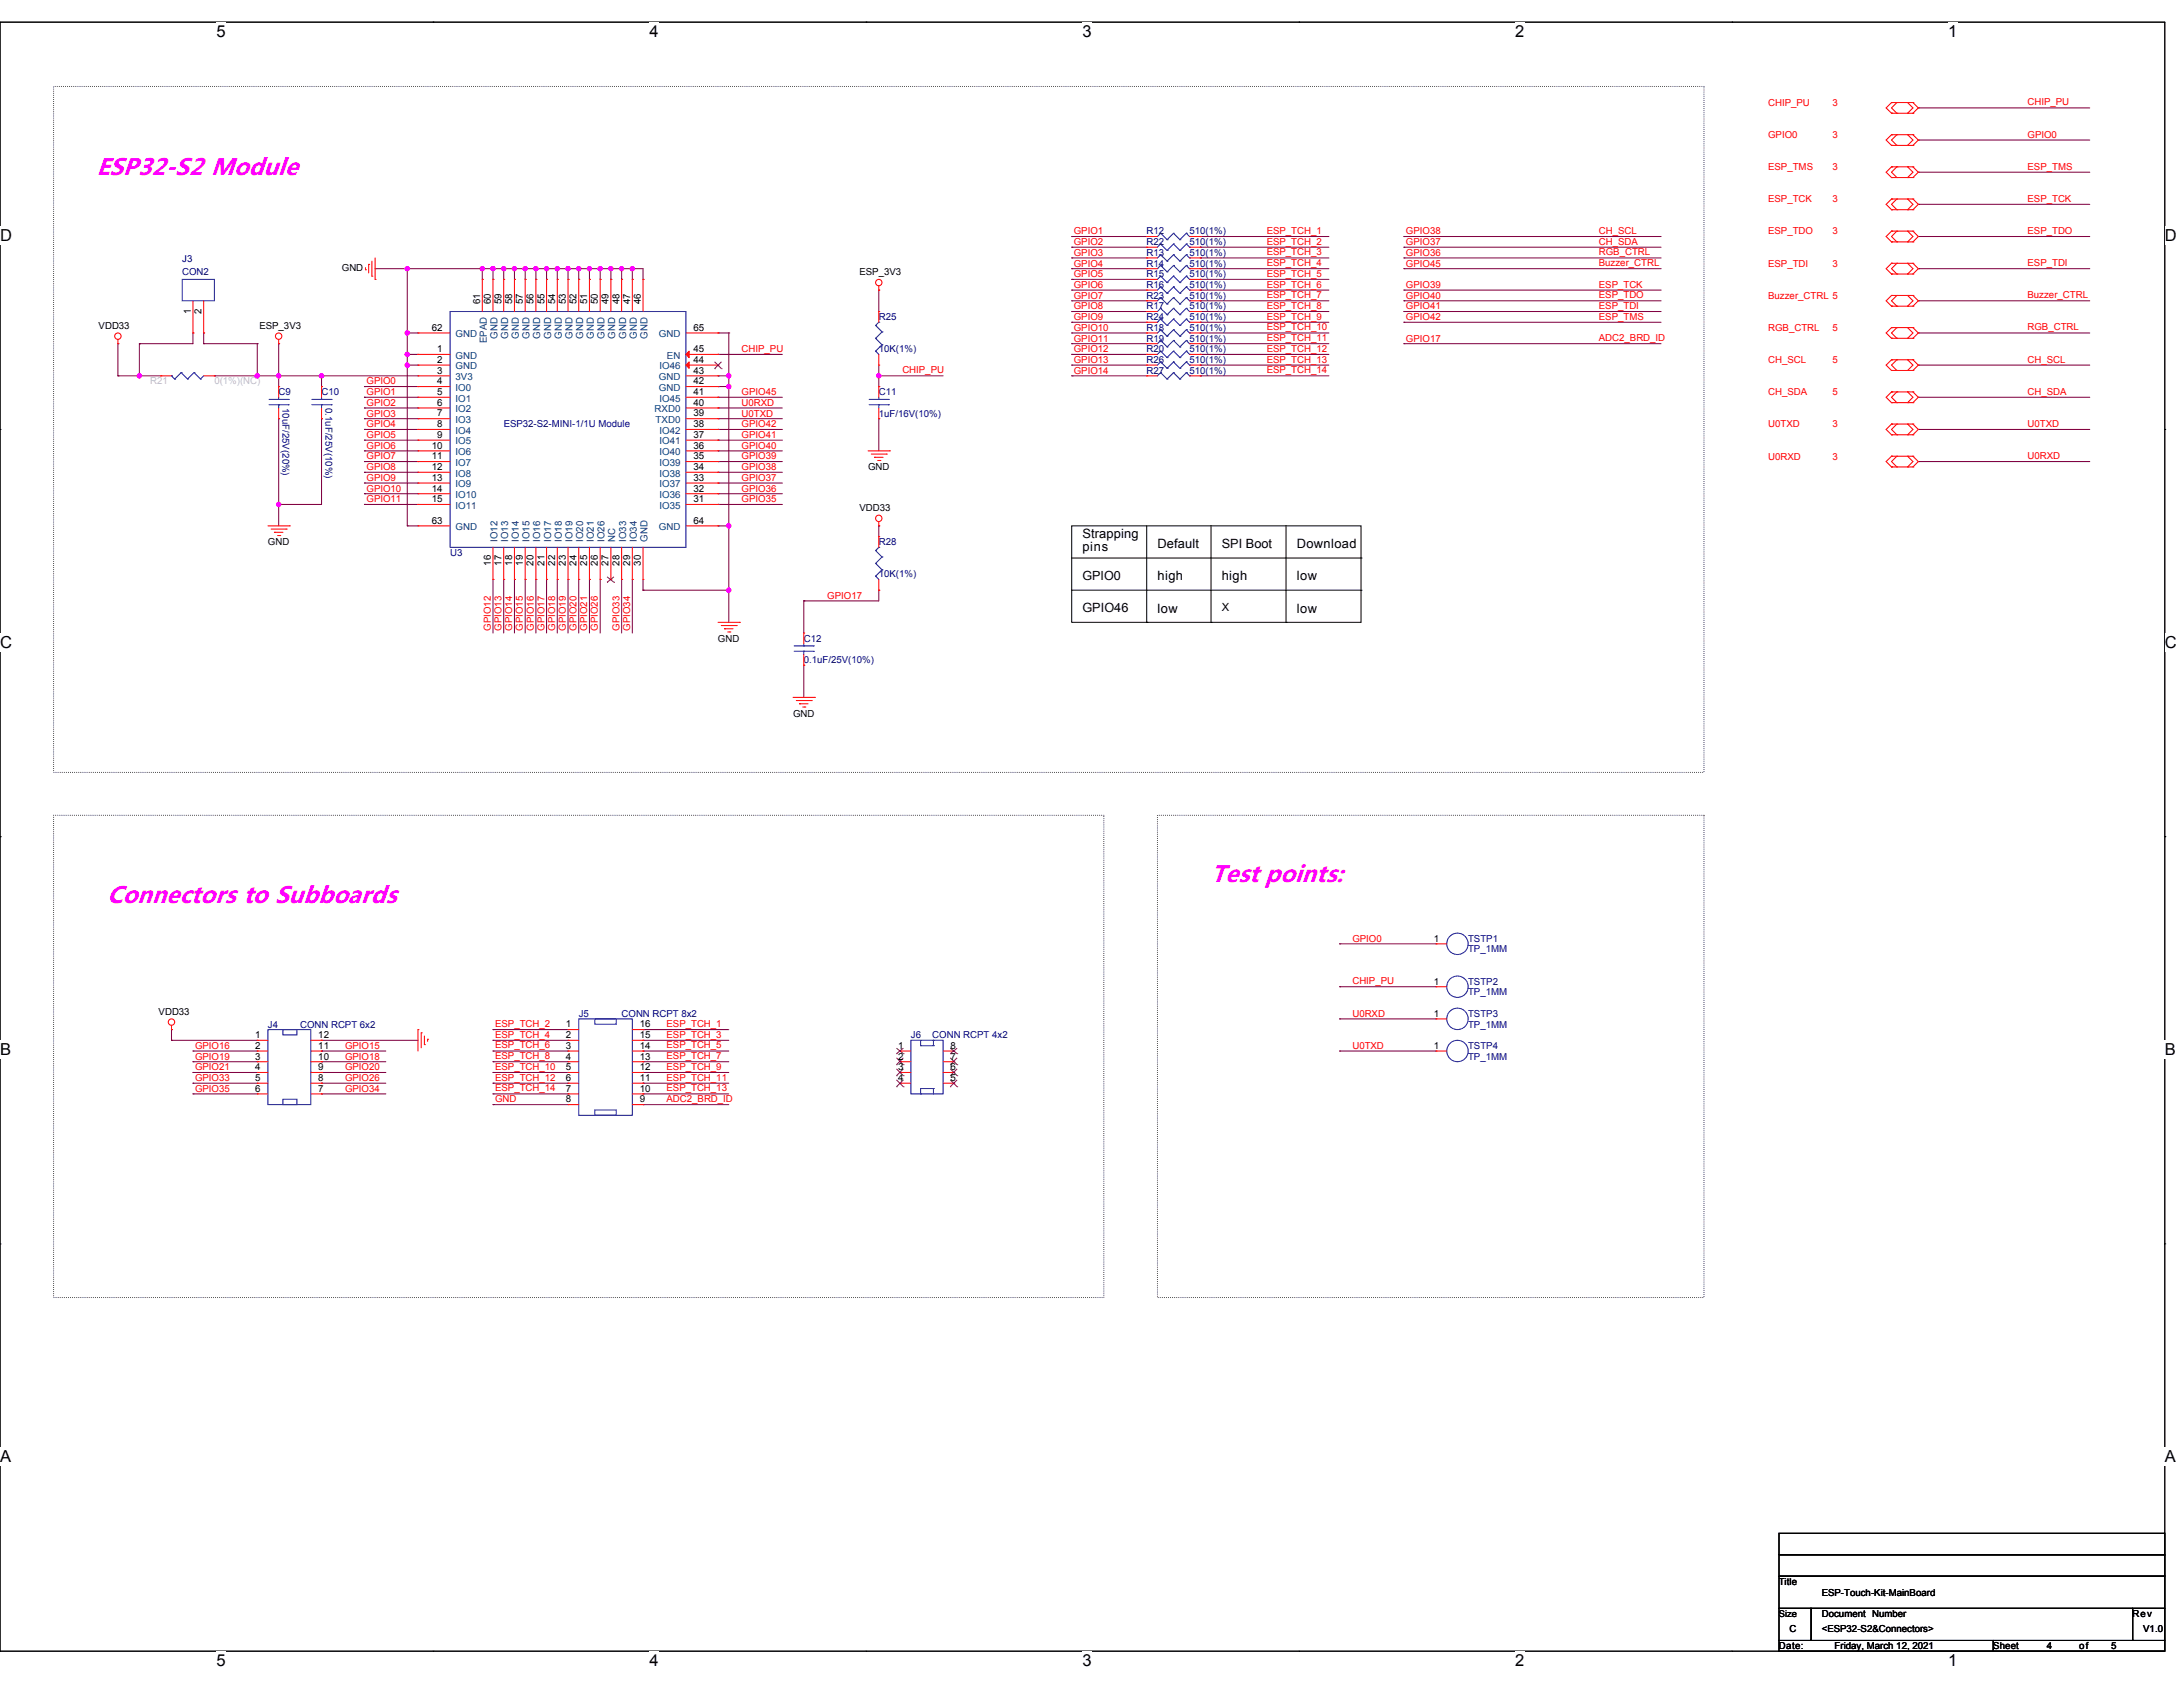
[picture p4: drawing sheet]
<svg xmlns="http://www.w3.org/2000/svg" width="559mm" height="432mm" viewBox="0 0 559 432" stroke-linecap="round" stroke-linejoin="round" font-family="sans-serif">
<defs><g id="words">
<g font-size="6.1" fill="#f0f">
<text x="24.7" y="44.7">ESP32-S2 Module</text>
<text x="310" y="225.7">Test points:</text>
<text x="27.4" y="231.2">Connectors to Subboards</text>
</g>
<g font-size="4.2">
<text x="55.4" y="9.5">5</text>
<text x="166.2" y="9.5">4</text>
<text x="277.1" y="9.5">3</text>
<text x="387.9" y="9.5">2</text>
<text x="498.7" y="9.5">1</text>
<text x="0" y="61.6">D</text>
<text x="554.1" y="61.6">D</text>
<text x="0" y="165.9">C</text>
<text x="554.1" y="165.9">C</text>
<text x="0" y="270.1">B</text>
<text x="554.1" y="270.1">B</text>
<text x="0" y="374.3">A</text>
<text x="554.1" y="374.3">A</text>
<text x="55.4" y="426.5">5</text>
<text x="166.2" y="426.5">4</text>
<text x="277.1" y="426.5">3</text>
<text x="387.9" y="426.5">2</text>
<text x="498.7" y="426.5">1</text>
</g>
<g font-size="3.3">
<text x="277.1" y="137.6">Strapping</text>
<text x="277.1" y="141">pins</text>
<text x="296.3" y="140.3">Default</text>
<text x="312.7" y="140.3">SPI Boot</text>
<text x="331.9" y="140.3">Download</text>
<text x="296.3" y="148.6">high</text>
<text x="312.7" y="148.6">high</text>
<text x="331.9" y="148.6">low</text>
<text x="277.1" y="156.8">GPIO46</text>
<text x="296.3" y="156.8">low</text>
<text x="331.9" y="156.8">low</text>
</g>
<text font-size="3.2" x="277.1" y="148.5">GPIO0</text>
<text font-size="2.9" x="312.8" y="156.4">X</text>
<g font-size="2.5" fill="#f00">
<text x="452.6" y="27.1">CHIP_PU</text>
<text x="469.1" y="27.1">3</text>
<text x="519" y="27">CHIP_PU</text>
<text x="452.6" y="35.3">GPIO0</text>
<text x="469.1" y="35.3">3</text>
<text x="519" y="35.3">GPIO0</text>
<text x="452.6" y="43.6">ESP_TMS</text>
<text x="469.1" y="43.6">3</text>
<text x="519" y="43.4">ESP_TMS</text>
<text x="452.6" y="51.8">ESP_TCK</text>
<text x="469.1" y="51.8">3</text>
<text x="519" y="51.6">ESP_TCK</text>
<text x="274.9" y="60">GPIO1</text>
<text x="324.2" y="59.9">ESP_TCH_1</text>
<text x="359.9" y="60">GPIO38</text>
<text x="409.3" y="59.9">CH_SCL</text>
<text x="519" y="59.9">ESP_TDO</text>
<text x="274.9" y="62.7">GPIO2</text>
<text x="274.9" y="65.5">GPIO3</text>
<text x="324.2" y="62.6">ESP_TCH_2</text>
<text x="324.2" y="65.4">ESP_TCH_3</text>
<text x="359.9" y="62.7">GPIO37</text>
<text x="359.9" y="65.5">GPIO36</text>
<text x="409.3" y="62.6">CH_SDA</text>
<text x="409.3" y="65.4">RGB_CTRL</text>
<text x="452.6" y="60">ESP_TDO</text>
<text x="469.1" y="60">3</text>
<text x="274.9" y="68.2">GPIO4</text>
<text x="274.9" y="71">GPIO5</text>
<text x="324.2" y="68.1">ESP_TCH_4</text>
<text x="324.2" y="70.9">ESP_TCH_5</text>
<text x="359.9" y="68.2">GPIO45</text>
<text x="409.3" y="68.1">Buzzer_CTRL</text>
<text x="452.6" y="68.2">ESP_TDI</text>
<text x="469.1" y="68.2">3</text>
<text x="519" y="68.1">ESP_TDI</text>
<text x="274.9" y="73.7">GPIO6</text>
<text x="274.9" y="76.4">GPIO7</text>
<text x="324.2" y="76.3">ESP_TCH_7</text>
<text x="324.2" y="73.6">ESP_TCH_6</text>
<text x="359.9" y="76.4">GPIO40</text>
<text x="359.9" y="73.7">GPIO39</text>
<text x="409.3" y="76.3">ESP_TDO</text>
<text x="409.3" y="73.6">ESP_TCK</text>
<text x="452.6" y="76.5">Buzzer_CTRL 5</text>
<text x="519" y="76.3">Buzzer_CTRL</text>
<text x="274.9" y="79.2">GPIO8</text>
<text x="274.9" y="81.9">GPIO9</text>
<text x="324.2" y="79.1">ESP_TCH_8</text>
<text x="324.2" y="81.8">ESP_TCH_9</text>
<text x="359.9" y="81.9">GPIO42</text>
<text x="359.9" y="79.2">GPIO41</text>
<text x="409.3" y="81.8">ESP_TMS</text>
<text x="409.3" y="79.1">ESP_TDI</text>
<text x="274.9" y="84.7">GPIO10</text>
<text x="274.9" y="87.4">GPIO11</text>
<text x="324.2" y="84.6">ESP_TCH_10</text>
<text x="324.2" y="87.3">ESP_TCH_11</text>
<text x="359.9" y="87.4">GPIO17</text>
<text x="409.3" y="87.3">ADC2_BRD_ID</text>
<text x="452.6" y="84.7">RGB_CTRL</text>
<text x="469.1" y="84.7">5</text>
<text x="519" y="84.6">RGB_CTRL</text>
<text x="189.8" y="90.1">CHIP_PU</text>
<text x="231" y="95.5">CHIP_PU</text>
<text x="274.9" y="90.2">GPIO12</text>
<text x="274.9" y="92.9">GPIO13</text>
<text x="274.9" y="95.7">GPIO14</text>
<text x="324.2" y="90.1">ESP_TCH_12</text>
<text x="324.2" y="92.8">ESP_TCH_13</text>
<text x="324.2" y="95.5">ESP_TCH_14</text>
<text x="452.6" y="92.9">CH_SCL</text>
<text x="469.1" y="92.9">5</text>
<text x="519" y="92.8">CH_SCL</text>
<text x="93.8" y="98.4">GPIO0</text>
<text x="93.8" y="101.1">GPIO1</text>
<text x="189.8" y="101.1">GPIO45</text>
<text x="452.6" y="101.2">CH_SDA</text>
<text x="469.1" y="101.2">5</text>
<text x="519" y="101">CH_SDA</text>
<text x="93.8" y="103.9">GPIO2</text>
<text x="93.8" y="106.6">GPIO3</text>
<text x="189.8" y="106.6">U0TXD</text>
<text x="189.8" y="103.9">U0RXD</text>
<text x="93.8" y="109.4">GPIO4</text>
<text x="93.8" y="112.1">GPIO5</text>
<text x="189.8" y="112.1">GPIO41</text>
<text x="189.8" y="109.4">GPIO42</text>
<text x="452.6" y="109.4">U0TXD</text>
<text x="469.1" y="109.4">3</text>
<text x="519" y="109.4">U0TXD</text>
<text x="93.8" y="114.9">GPIO6</text>
<text x="93.8" y="117.6">GPIO7</text>
<text x="189.8" y="117.6">GPIO39</text>
<text x="189.8" y="114.9">GPIO40</text>
<text x="452.6" y="117.6">U0RXD</text>
<text x="469.1" y="117.6">3</text>
<text x="519" y="117.6">U0RXD</text>
<text x="93.8" y="120.3">GPIO8</text>
<text x="93.8" y="123.1">GPIO9</text>
<text x="93.8" y="125.8">GPIO10</text>
<text x="189.8" y="125.8">GPIO36</text>
<text x="189.8" y="123.1">GPIO37</text>
<text x="189.8" y="120.3">GPIO38</text>
<text x="93.8" y="128.6">GPIO11</text>
<text x="189.8" y="128.6">GPIO35</text>
<text x="211.8" y="153.3">GPIO17</text>
<text x="125.6" y="161.5" transform="rotate(-90 125.6 161.5)">GPIO12</text>
<text x="128.4" y="161.5" transform="rotate(-90 128.4 161.5)">GPIO13</text>
<text x="131.1" y="161.5" transform="rotate(-90 131.1 161.5)">GPIO14</text>
<text x="133.9" y="161.5" transform="rotate(-90 133.9 161.5)">GPIO15</text>
<text x="136.6" y="161.5" transform="rotate(-90 136.6 161.5)">GPIO16</text>
<text x="139.4" y="161.5" transform="rotate(-90 139.4 161.5)">GPIO17</text>
<text x="142.1" y="161.5" transform="rotate(-90 142.1 161.5)">GPIO18</text>
<text x="144.8" y="161.5" transform="rotate(-90 144.8 161.5)">GPIO19</text>
<text x="147.6" y="161.5" transform="rotate(-90 147.6 161.5)">GPIO20</text>
<text x="150.3" y="161.5" transform="rotate(-90 150.3 161.5)">GPIO21</text>
<text x="153.1" y="161.5" transform="rotate(-90 153.1 161.5)">GPIO26</text>
<text x="158.6" y="161.5" transform="rotate(-90 158.6 161.5)">GPIO33</text>
<text x="161.3" y="161.5" transform="rotate(-90 161.3 161.5)">GPIO34</text>
<text x="346.2" y="241">GPIO0</text>
<text x="346.2" y="251.9">CHIP_PU</text>
<text x="126.7" y="262.9">ESP_TCH_2</text>
<text x="170.6" y="262.9">ESP_TCH_1</text>
<text x="346.2" y="260.2">U0RXD</text>
<text x="49.9" y="268.5">GPIO16</text>
<text x="88.3" y="268.5">GPIO15</text>
<text x="126.7" y="265.6">ESP_TCH_4</text>
<text x="126.7" y="268.4">ESP_TCH_6</text>
<text x="170.6" y="268.4">ESP_TCH_5</text>
<text x="170.6" y="265.6">ESP_TCH_3</text>
<text x="346.2" y="268.5">U0TXD</text>
<text x="49.9" y="274">GPIO21</text>
<text x="49.9" y="271.2">GPIO19</text>
<text x="88.3" y="274">GPIO20</text>
<text x="88.3" y="271.2">GPIO18</text>
<text x="126.7" y="271.1">ESP_TCH_8</text>
<text x="126.7" y="273.9">ESP_TCH_10</text>
<text x="170.6" y="273.9">ESP_TCH_9</text>
<text x="170.6" y="271.1">ESP_TCH_7</text>
<text x="49.9" y="279.4">GPIO35</text>
<text x="49.9" y="276.7">GPIO33</text>
<text x="88.3" y="279.4">GPIO34</text>
<text x="88.3" y="276.7">GPIO26</text>
<text x="126.7" y="276.6">ESP_TCH_12</text>
<text x="126.7" y="279.3">ESP_TCH_14</text>
<text x="170.6" y="279.3">ESP_TCH_13</text>
<text x="170.6" y="276.6">ESP_TCH_11</text>
<text x="126.7" y="282.2">GND</text>
<text x="170.6" y="282.1">ADC2_BRD_ID</text>
</g>
<g font-size="2.5" fill="#000080">
<text x="293.5" y="62.7">R22</text>
<text x="293.5" y="60">R12</text>
<text x="293.5" y="65.5">R13</text>
<text x="304.5" y="62.7">510(1%)</text>
<text x="304.5" y="60">510(1%)</text>
<text x="304.5" y="65.5">510(1%)</text>
<text x="46.6" y="67.1">J3</text>
<text x="46.6" y="70.4">CON2</text>
<text x="293.5" y="71">R15</text>
<text x="293.5" y="68.2">R14</text>
<text x="304.5" y="71">510(1%)</text>
<text x="304.5" y="68.2">510(1%)</text>
<text x="293.5" y="76.5">R23</text>
<text x="293.5" y="73.7">R16</text>
<text x="304.5" y="76.5">510(1%)</text>
<text x="304.5" y="73.7">510(1%)</text>
<text x="224.9" y="81.9">R25</text>
<text x="293.5" y="81.9">R24</text>
<text x="293.5" y="79.2">R17</text>
<text x="304.5" y="81.9">510(1%)</text>
<text x="304.5" y="79.2">510(1%)</text>
<text x="293.5" y="84.7">R18</text>
<text x="293.5" y="87.4">R19</text>
<text x="304.5" y="84.7">510(1%)</text>
<text x="304.5" y="87.4">510(1%)</text>
<text x="224.9" y="90.2">10K(1%)</text>
<text x="293.5" y="92.9">R26</text>
<text x="293.5" y="95.7">R27</text>
<text x="293.5" y="90.2">R20</text>
<text x="304.5" y="92.9">510(1%)</text>
<text x="304.5" y="95.7">510(1%)</text>
<text x="304.5" y="90.2">510(1%)</text>
<text x="71.3" y="101.2">C9</text>
<text x="82.3" y="101.2">C10</text>
<text x="224.9" y="101.2">C11</text>
<text x="72.3" y="104.4" transform="rotate(90 72.3 104.4)">10uF/25V(20%)</text>
<text x="83.3" y="104.4" transform="rotate(90 83.3 104.4)">0.1uF/25V(10%)</text>
<text x="224.9" y="106.6">1uF/16V(10%)</text>
<text x="128.9" y="109.4">ESP32-S2-MINI-1/1U Module</text>
<text x="115.2" y="142.3">U3</text>
<text x="224.9" y="139.6">R28</text>
<text x="224.9" y="147.8">10K(1%)</text>
<text x="205.7" y="164.2">C12</text>
<text x="205.7" y="169.7">0.1uF/25V(10%)</text>
<text x="375.8" y="241.1">TSTP1</text>
<text x="375.8" y="243.8">TP_1MM</text>
<text x="375.8" y="252">TSTP2</text>
<text x="375.8" y="254.8">TP_1MM</text>
<text x="68.6" y="263">J4</text>
<text x="76.8" y="263">CONN RCPT 6x2</text>
<text x="148.1" y="260.3">J5</text>
<text x="159.1" y="260.3">CONN RCPT 8x2</text>
<text x="375.8" y="260.3">TSTP3</text>
<text x="375.8" y="263">TP_1MM</text>
<text x="233.2" y="265.7">J6</text>
<text x="238.7" y="265.7">CONN RCPT 4x2</text>
<text x="375.8" y="268.5">TSTP4</text>
<text x="375.8" y="271.2">TP_1MM</text>
</g>
<g font-size="2.5">
<text x="87.5" y="69.3">GND</text>
<text x="220" y="70.4">ESP_3V3</text>
<text x="122.9" y="77.8" transform="rotate(-90 122.9 77.8)">61</text>
<text x="125.6" y="77.8" transform="rotate(-90 125.6 77.8)">60</text>
<text x="128.4" y="77.8" transform="rotate(-90 128.4 77.8)">59</text>
<text x="131.1" y="77.8" transform="rotate(-90 131.1 77.8)">58</text>
<text x="133.9" y="77.8" transform="rotate(-90 133.9 77.8)">57</text>
<text x="136.6" y="77.8" transform="rotate(-90 136.6 77.8)">56</text>
<text x="139.3" y="77.8" transform="rotate(-90 139.3 77.8)">55</text>
<text x="142.1" y="77.8" transform="rotate(-90 142.1 77.8)">54</text>
<text x="144.8" y="77.8" transform="rotate(-90 144.8 77.8)">53</text>
<text x="147.6" y="77.8" transform="rotate(-90 147.6 77.8)">52</text>
<text x="150.3" y="77.8" transform="rotate(-90 150.3 77.8)">51</text>
<text x="153.1" y="77.8" transform="rotate(-90 153.1 77.8)">50</text>
<text x="155.8" y="77.8" transform="rotate(-90 155.8 77.8)">49</text>
<text x="158.6" y="77.8" transform="rotate(-90 158.6 77.8)">48</text>
<text x="161.3" y="77.8" transform="rotate(-90 161.3 77.8)">47</text>
<text x="164" y="77.8" transform="rotate(-90 164 77.8)">46</text>
<text x="48.8" y="80.3" transform="rotate(-90 48.8 80.3)">1</text>
<text x="51.6" y="80.3" transform="rotate(-90 51.6 80.3)">2</text>
<text x="25.3" y="84.1">VDD33</text>
<text x="66.4" y="84.1">ESP_3V3</text>
<text x="110.5" y="84.7">62</text>
<text x="177.5" y="84.7">65</text>
<text x="111.9" y="90.1">1</text>
<text x="111.9" y="95.6">3</text>
<text x="111.9" y="92.9">2</text>
<text x="177.5" y="92.9">44</text>
<text x="177.5" y="95.6">43</text>
<text x="177.5" y="90.1">45</text>
<text x="111.9" y="98.4">4</text>
<text x="111.9" y="101.1">5</text>
<text x="177.5" y="98.4">42</text>
<text x="177.5" y="101.1">41</text>
<text x="111.9" y="103.9">6</text>
<text x="111.9" y="106.6">7</text>
<text x="177.5" y="106.6">39</text>
<text x="177.5" y="103.9">40</text>
<text x="111.9" y="109.4">8</text>
<text x="111.9" y="112.1">9</text>
<text x="177.5" y="109.4">38</text>
<text x="177.5" y="112.1">37</text>
<text x="110.5" y="114.8">10</text>
<text x="110.5" y="117.6">11</text>
<text x="177.5" y="114.8">36</text>
<text x="177.5" y="117.6">35</text>
<text x="110.5" y="120.3">12</text>
<text x="110.5" y="123.1">13</text>
<text x="110.5" y="125.8">14</text>
<text x="177.5" y="120.3">34</text>
<text x="177.5" y="123.1">33</text>
<text x="177.5" y="125.8">32</text>
<text x="222.2" y="120.4">GND</text>
<text x="110.5" y="128.6">15</text>
<text x="177.5" y="128.6">31</text>
<text x="220" y="130.8">VDD33</text>
<text x="110.5" y="134">63</text>
<text x="177.5" y="134">64</text>
<text x="68.6" y="139.6">GND</text>
<text x="125.6" y="144.8" transform="rotate(-90 125.6 144.8)">16</text>
<text x="128.4" y="144.8" transform="rotate(-90 128.4 144.8)">17</text>
<text x="131.1" y="144.8" transform="rotate(-90 131.1 144.8)">18</text>
<text x="133.9" y="144.8" transform="rotate(-90 133.9 144.8)">19</text>
<text x="136.6" y="144.8" transform="rotate(-90 136.6 144.8)">20</text>
<text x="139.3" y="144.8" transform="rotate(-90 139.3 144.8)">21</text>
<text x="142.1" y="144.8" transform="rotate(-90 142.1 144.8)">22</text>
<text x="144.8" y="144.8" transform="rotate(-90 144.8 144.8)">23</text>
<text x="147.6" y="144.8" transform="rotate(-90 147.6 144.8)">24</text>
<text x="150.3" y="144.8" transform="rotate(-90 150.3 144.8)">25</text>
<text x="153.1" y="144.8" transform="rotate(-90 153.1 144.8)">26</text>
<text x="155.8" y="144.8" transform="rotate(-90 155.8 144.8)">27</text>
<text x="158.6" y="144.8" transform="rotate(-90 158.6 144.8)">28</text>
<text x="161.3" y="144.8" transform="rotate(-90 161.3 144.8)">29</text>
<text x="164" y="144.8" transform="rotate(-90 164 144.8)">30</text>
<text x="183.8" y="164.2">GND</text>
<text x="203" y="183.5">GND</text>
<text x="367" y="241">1</text>
<text x="367" y="252">1</text>
<text x="40.6" y="259.7">VDD33</text>
<text x="144.8" y="263">1</text>
<text x="163.8" y="263">16</text>
<text x="367" y="260.2">1</text>
<text x="65.3" y="265.7">1</text>
<text x="65.3" y="268.5">2</text>
<text x="81.5" y="268.5">11</text>
<text x="81.5" y="265.7">12</text>
<text x="144.8" y="265.7">2</text>
<text x="144.8" y="268.5">3</text>
<text x="163.8" y="268.5">14</text>
<text x="163.8" y="265.7">15</text>
<text x="229.9" y="268.5">1</text>
<text x="243.3" y="268.5">8</text>
<text x="367" y="268.5">1</text>
<text x="65.3" y="271.2">3</text>
<text x="65.3" y="273.9">4</text>
<text x="81.5" y="273.9">9</text>
<text x="81.5" y="271.2">10</text>
<text x="144.8" y="271.2">4</text>
<text x="144.8" y="273.9">5</text>
<text x="163.8" y="273.9">12</text>
<text x="163.8" y="271.2">13</text>
<text x="229.9" y="271.2">2</text>
<text x="229.9" y="273.9">3</text>
<text x="243.3" y="271.2">7</text>
<text x="243.3" y="273.9">6</text>
<text x="65.3" y="276.7">5</text>
<text x="65.3" y="279.4">6</text>
<text x="81.5" y="279.4">7</text>
<text x="81.5" y="276.7">8</text>
<text x="144.8" y="276.7">6</text>
<text x="144.8" y="279.4">7</text>
<text x="163.8" y="279.4">10</text>
<text x="163.8" y="276.7">11</text>
<text x="229.9" y="276.7">4</text>
<text x="243.3" y="276.7">5</text>
<text x="144.8" y="282.2">8</text>
<text x="163.8" y="282.2">9</text>
<text x="455.4" y="405.6">Title</text>
<text x="466.3" y="408.4">ESP-Touch-Kit-MainBoard</text>
<text x="466.4" y="413.9">Document Number</text>
<text x="545.9" y="413.9">Rev</text>
<text x="458.1" y="417.7">C</text>
<text x="466.3" y="417.7">&lt;ESP32-S2&amp;Connectors&gt;</text>
<text x="548.6" y="417.7">V1.0</text>
<text x="455.4" y="422.1">Date:</text>
<text x="469.6" y="422.1">Friday, March 12, 2021</text>
<text x="510.2" y="422.1">Sheet</text>
<text x="523.9" y="422.1">4</text>
<text x="532.2" y="422.1">of</text>
<text x="540.4" y="422.1">5</text>
</g>
<g font-size="2.5" fill="#004080">
<text x="116.6" y="86.3">GND</text>
<text x="124.6" y="87.9" transform="rotate(-90 124.6 87.9)">EPAD</text>
<text x="127.3" y="86.6" transform="rotate(-90 127.3 86.6)">GND</text>
<text x="130.1" y="86.6" transform="rotate(-90 130.1 86.6)">GND</text>
<text x="132.8" y="86.6" transform="rotate(-90 132.8 86.6)">GND</text>
<text x="135.6" y="86.6" transform="rotate(-90 135.6 86.6)">GND</text>
<text x="138.3" y="86.6" transform="rotate(-90 138.3 86.6)">GND</text>
<text x="141" y="86.6" transform="rotate(-90 141 86.6)">GND</text>
<text x="143.8" y="86.6" transform="rotate(-90 143.8 86.6)">GND</text>
<text x="146.5" y="86.6" transform="rotate(-90 146.5 86.6)">GND</text>
<text x="149.3" y="86.6" transform="rotate(-90 149.3 86.6)">GND</text>
<text x="152" y="86.6" transform="rotate(-90 152 86.6)">GND</text>
<text x="154.8" y="86.6" transform="rotate(-90 154.8 86.6)">GND</text>
<text x="157.5" y="86.6" transform="rotate(-90 157.5 86.6)">GND</text>
<text x="160.3" y="86.6" transform="rotate(-90 160.3 86.6)">GND</text>
<text x="163" y="86.6" transform="rotate(-90 163 86.6)">GND</text>
<text x="165.7" y="86.6" transform="rotate(-90 165.7 86.6)">GND</text>
<text x="168.7" y="86.3">GND</text>
<text x="116.6" y="91.8">GND</text>
<text x="116.6" y="94.6">GND</text>
<text x="168.8" y="94.6">IO46</text>
<text x="170.7" y="91.8">EN</text>
<text x="116.6" y="97.3">3V3</text>
<text x="116.6" y="100.1">IO0</text>
<text x="168.7" y="100.1">GND</text>
<text x="168.7" y="97.3">GND</text>
<text x="116.6" y="102.8">IO1</text>
<text x="116.6" y="105.5">IO2</text>
<text x="167.5" y="105.5">RXD0</text>
<text x="168.8" y="102.8">IO45</text>
<text x="116.6" y="108.3">IO3</text>
<text x="116.6" y="111">IO4</text>
<text x="116.6" y="113.8">IO5</text>
<text x="167.8" y="108.3">TXD0</text>
<text x="168.8" y="111">IO42</text>
<text x="168.8" y="113.8">IO41</text>
<text x="116.6" y="116.5">IO6</text>
<text x="116.6" y="119.3">IO7</text>
<text x="168.8" y="116.5">IO40</text>
<text x="168.8" y="119.3">IO39</text>
<text x="116.6" y="122">IO8</text>
<text x="116.6" y="124.7">IO9</text>
<text x="168.8" y="122">IO38</text>
<text x="168.8" y="124.7">IO37</text>
<text x="116.6" y="127.5">IO10</text>
<text x="116.6" y="130.2">IO11</text>
<text x="168.8" y="127.5">IO36</text>
<text x="168.8" y="130.2">IO35</text>
<text x="116.6" y="135.7">GND</text>
<text x="168.7" y="135.7">GND</text>
<text x="127.3" y="138.7" transform="rotate(-90 127.3 138.7)">IO12</text>
<text x="130.1" y="138.7" transform="rotate(-90 130.1 138.7)">IO13</text>
<text x="132.8" y="138.7" transform="rotate(-90 132.8 138.7)">IO14</text>
<text x="135.6" y="138.7" transform="rotate(-90 135.6 138.7)">IO15</text>
<text x="138.3" y="138.7" transform="rotate(-90 138.3 138.7)">IO16</text>
<text x="141" y="138.7" transform="rotate(-90 141 138.7)">IO17</text>
<text x="143.8" y="138.7" transform="rotate(-90 143.8 138.7)">IO18</text>
<text x="146.5" y="138.7" transform="rotate(-90 146.5 138.7)">IO19</text>
<text x="149.3" y="138.7" transform="rotate(-90 149.3 138.7)">IO20</text>
<text x="152" y="138.7" transform="rotate(-90 152 138.7)">IO21</text>
<text x="154.8" y="138.7" transform="rotate(-90 154.8 138.7)">IO26</text>
<text x="157.5" y="138.7" transform="rotate(-90 157.5 138.7)">NC</text>
<text x="160.3" y="138.7" transform="rotate(-90 160.3 138.7)">IO33</text>
<text x="163" y="138.7" transform="rotate(-90 163 138.7)">IO34</text>
<text x="165.7" y="138.7" transform="rotate(-90 165.7 138.7)">GND</text>
</g>
<g font-size="2.5" fill="#c0c0c0">
<text x="38.4" y="98.4">R21</text>
<text x="54.9" y="98.4">0(1%)(NC)</text>
</g>
<text font-size="2.4" x="455.4" y="413.8">Size</text>
</g></defs>
<path d="M0 5.7h554.1v416.9h-554.1z" fill="none" stroke="#000" stroke-width=".26"/>
<g fill="#fff">
<path d="M55.4 5.7h2.4v4.7h-2.4z"/>
<path d="M55.4 422.6h2.4v4.8h-2.4z"/>
</g>
<path d="M110.8 5.7h.1M110.8 422.6h.1" fill="none" stroke="#000" stroke-width=".26"/>
<g fill="#fff">
<path d="M166.2 5.7h2.4v4.7h-2.4z"/>
<path d="M166.2 422.6h2.4v4.8h-2.4z"/>
</g>
<path d="M221.7 5.7h.1M221.7 422.6h.1" fill="none" stroke="#000" stroke-width=".26"/>
<g fill="#fff">
<path d="M277.1 5.7h2.3v4.7h-2.3z"/>
<path d="M277.1 422.6h2.3v4.8h-2.3z"/>
</g>
<path d="M332.5 5.7h.1M332.5 422.6h.1" fill="none" stroke="#000" stroke-width=".26"/>
<g fill="#fff">
<path d="M387.9 5.7h2.3v4.7h-2.3z"/>
<path d="M387.9 422.6h2.3v4.8h-2.3z"/>
</g>
<path d="M443.3 5.7h.1M443.3 422.6h.1" fill="none" stroke="#000" stroke-width=".26"/>
<g fill="#fff">
<path d="M498.7 5.7h2.4v4.7h-2.4z"/>
<path d="M498.7 422.6h2.4v4.8h-2.4z"/>
<path d="M0 57.8h3.1v4.7h-3.1z"/>
<path d="M554.1 57.8h3.1v4.7h-3.1z"/>
<path d="M0 162h3.1v4.8h-3.1z"/>
<path d="M554.1 162h3.1v4.8h-3.1z"/>
</g>
<path d="M0 109.9h.1M554.1 109.9h.1" fill="none" stroke="#000" stroke-width=".26"/>
<g fill="#fff">
<path d="M0 266.3h2.8v4.7h-2.8z"/>
<path d="M554.1 266.3h2.9v4.7h-2.9z"/>
</g>
<path d="M0 214.2h.1M554.1 214.2h.1" fill="none" stroke="#000" stroke-width=".26"/>
<g fill="#fff">
<path d="M0 370.5h2.8v4.7h-2.8z"/>
<path d="M554.1 370.5h2.9v4.7h-2.9z"/>
</g>
<g fill="none" stroke="#000" stroke-width=".26">
<path d="M274.3 134.6h74.1v24.7h-74.1zM293.5 134.6v24.7M310 134.6v24.7M329.2 134.6v24.7M274.3 142.8h74.1M274.3 151.1h74.1M293.5 159.3h.1M310 159.3h.1M329.2 159.3h.1M348.4 142.8h.1M348.4 151.1h.1M0 318.4h.1"/>
<path d="M554.1 318.4h.1M455.4 398h98.7v5.4h-98.7zM455.4 392.5h98.7v5.5h-98.7zM455.4 403.4h98.7v8.3h-98.7zM455.4 411.7h8.2v8.2h-8.2zM455.4 419.9h54.8v2.7h-54.8zM463.6 411.7h82.3v8.2h-82.3zM510.2 419.9h43.9v2.7h-43.9zM545.9 411.7h8.2v8.2h-8.2z"/>
</g>
<path d="M13.7 22.1h422.5v175.6h-422.5zM13.7 208.7h268.9v123.4h-268.9zM296.3 208.7h139.9v123.4h-139.9z" fill="none" stroke="#000" stroke-width=".26" stroke-dasharray="0 .5"/>
<g fill="none" stroke="#800040" stroke-width=".26">
<path d="M491 27.6h.1M491 35.8h.1M491 27.6h43.9M491 35.8h43.9M491 44.1h.1M491 52.3h.1M491 44.1h43.9M491 52.3h43.9M96 68.8h.1M96 68.8h68.6v2.7M104.3 68.8h.1M104.3 68.8v65.8"/>
<path d="M123.5 71.5h.1M123.5 68.8h.1M123.5 68.8v2.7M126.2 71.5h.1M126.2 68.8h.1M126.2 68.8v2.7M128.9 71.5h.1M128.9 68.8h.1M128.9 68.8v2.7M131.7 71.5h.1M131.7 68.8h.1M131.7 68.8v2.7"/>
<path d="M134.4 71.5h.1M134.4 68.8h.1M134.4 68.8v2.7M137.2 71.5h.1M137.2 68.8h.1M137.2 68.8v2.7M139.9 71.5h.1M139.9 68.8h.1M139.9 68.8v2.7M142.7 71.5h.1M142.7 68.8h.1M142.7 68.8v2.7"/>
<path d="M145.4 71.5h.1M145.4 68.8h.1M145.4 68.8v2.7M148.1 71.5h.1M148.1 68.8h.1M148.1 68.8v2.7M150.9 71.5h.1M150.9 68.8h.1M150.9 68.8v2.7M153.6 71.5h.1M153.6 68.8h.1M153.6 68.8v2.7"/>
<path d="M156.4 71.5h.1M156.4 68.8h.1M156.4 68.8v2.7M159.1 71.5h.1M159.1 68.8h.1M159.1 68.8v2.7M161.9 71.5h.1M161.9 68.8h.1M161.9 68.8v2.7M164.6 71.5h.1M224.9 74.3h.1M224.9 74.3v5.4"/>
<path d="M274.3 60.5h.1M274.3 63.3h.1M274.3 66h.1M274.3 68.8h.1M274.3 71.5h.1M274.3 74.3h.1M274.3 77h.1M274.3 79.7h.1M274.3 63.3h19.2M274.3 66h19.2M274.3 60.5h19.2M274.3 68.8h19.2"/>
<path d="M274.3 79.7h19.2M274.3 77h19.2M274.3 74.3h19.2M274.3 71.5h19.2M307.2 79.7h.1M307.2 77h.1M307.2 74.3h.1M307.2 68.8h.1M307.2 71.5h.1M307.2 63.3h.1M307.2 66h.1M307.2 60.5h.1"/>
<path d="M307.2 63.3h33M307.2 66h33M307.2 60.5h33M307.2 68.8h33M307.2 79.7h33M307.2 77h33M307.2 74.3h33M307.2 71.5h33M359.4 63.3h.1M359.4 66h.1M359.4 60.5h.1M359.4 68.8h.1"/>
<path d="M359.4 79.7h.1M359.4 77h.1M359.4 74.3h.1M359.4 63.3h65.8M359.4 66h65.8M359.4 60.5h65.8M359.4 68.8h65.8M359.4 79.7h65.8M359.4 77h65.8M359.4 74.3h65.8M491 60.5h.1M491 68.8h.1"/>
<path d="M491 77h.1M491 60.5h43.9M491 68.8h43.9M491 77h43.9M30.2 88h.1M30.2 96.2h.1M30.2 96.2h11M30.2 88v8.2M35.7 88h.1M35.7 96.2h.1M35.7 88v8.2M49.4 85.2h.1"/>
<path d="M49.4 85.2v2.8h-13.7M52.1 88h.1M52.1 85.2h.1M52.1 88h13.7M52.1 85.2v2.8M54.9 96.2h.1M54.9 96.2h52.1M65.8 88h.1M65.8 96.2h.1M65.8 88v8.2M71.3 96.2h.1M71.3 98.9h.1"/>
<path d="M71.3 88h.1M71.3 88v10.9M82.3 96.2h.1M82.3 98.9h.1M82.3 96.2v2.7M93.3 98.9h.1M93.3 98.9h13.7M104.3 85.2h.1M104.3 90.7h.1M104.3 93.5h.1M104.3 85.2h2.7M104.3 90.7h2.7"/>
<path d="M104.3 93.5h2.7M183.8 85.2h.1M183.8 96.2h.1M183.8 98.9h.1M183.8 90.7h.1M183.8 85.2h2.8M183.8 90.7h16.5M183.8 96.2h2.8M183.8 98.9h2.8M186.6 85.2h.1M186.6 98.9h.1M186.6 85.2v74.1"/>
<path d="M224.9 96.2h.1M224.9 98.9h.1M224.9 96.2h16.5M224.9 93.5v5.4M274.3 82.5h.1M274.3 85.2h.1M274.3 88h.1M274.3 90.7h.1M274.3 93.5h.1M274.3 96.2h.1M274.3 88h19.2M274.3 82.5h19.2"/>
<path d="M274.3 85.2h19.2M274.3 90.7h19.2M274.3 93.5h19.2M274.3 96.2h19.2M307.2 85.2h.1M307.2 82.5h.1M307.2 88h.1M307.2 90.7h.1M307.2 93.5h.1M307.2 96.2h.1M307.2 88h33M307.2 82.5h33"/>
<path d="M307.2 85.2h33M307.2 90.7h33M307.2 93.5h33M307.2 96.2h33M359.4 88h.1M359.4 82.5h.1M359.4 88h65.8M359.4 82.5h65.8M491 85.2h.1M491 93.5h.1M491 85.2h43.9M491 93.5h43.9"/>
<path d="M71.3 107.2h.1M71.3 107.2v27.4M82.3 107.2h.1M82.3 107.2v21.9h-11M93.3 101.7h.1M93.3 104.4h.1M93.3 107.2h.1M93.3 109.9h.1M93.3 112.7h.1M93.3 115.4h.1M93.3 118.1h.1M93.3 101.7h13.7"/>
<path d="M93.3 104.4h13.7M93.3 107.2h13.7M93.3 109.9h13.7M93.3 112.7h13.7M93.3 115.4h13.7M93.3 118.1h13.7M183.8 118.1h.1M183.8 115.4h.1M183.8 112.7h.1M183.8 109.9h.1M183.8 107.2h.1M183.8 104.4h.1"/>
<path d="M183.8 101.7h.1M183.8 101.7h16.5M183.8 104.4h16.5M183.8 107.2h16.5M183.8 109.9h16.5M183.8 112.7h16.5M183.8 115.4h16.5M183.8 118.1h16.5M224.9 107.2h.1M224.9 107.2v8.2M491 101.7h.1M491 109.9h.1"/>
<path d="M491 118.1h.1M491 101.7h43.9M491 109.9h43.9M491 118.1h43.9M71.3 129.1h.1M93.3 120.9h.1M93.3 123.6h.1M93.3 126.4h.1M93.3 129.1h.1M93.3 120.9h13.7M93.3 123.6h13.7M93.3 126.4h13.7"/>
<path d="M93.3 129.1h13.7M104.3 134.6h.1M104.3 134.6h2.7M183.8 134.6h.1M183.8 129.1h.1M183.8 126.4h.1M183.8 123.6h.1M183.8 120.9h.1M183.8 120.9h16.5M183.8 123.6h16.5M183.8 126.4h16.5M183.8 129.1h16.5"/>
<path d="M183.8 134.6h2.8M186.6 134.6h.1M224.9 134.6h.1M224.9 134.6v2.8M126.2 148.3h.1M126.2 148.3v13.7M128.9 148.3h.1M128.9 148.3v13.7M131.7 148.3h.1M131.7 148.3v13.7M134.4 148.3h.1M134.4 148.3v13.7"/>
<path d="M137.2 148.3h.1M137.2 148.3v13.7M139.9 148.3h.1M139.9 148.3v13.7M142.7 148.3h.1M142.7 148.3v13.7M145.4 148.3h.1M145.4 148.3v13.7M148.1 148.3h.1M148.1 148.3v13.7M150.9 148.3h.1M150.9 148.3v13.7"/>
<path d="M153.6 148.3h.1M153.6 148.3v13.7M159.1 148.3h.1M159.1 148.3v13.7M161.9 148.3h.1M161.9 148.3v13.7M164.6 151.1h.1M164.6 148.3v2.8M164.6 151.1h22M186.6 151.1h.1M205.8 153.8h.1M205.8 153.8v8.2"/>
<path d="M224.9 151.1h.1M224.9 151.1v2.7h-19.1M205.8 170.3h.1M205.8 170.3v8.2M342.9 241.6h.1M342.9 252.6h.1M342.9 241.6h24.7M342.9 252.6h24.7M43.9 266.3h.1M43.9 263.5h.1M43.9 266.3h21.9M43.9 263.5v2.8"/>
<path d="M49.4 280h.1M49.4 277.3h.1M49.4 274.5h.1M49.4 271.8h.1M49.4 269h.1M49.4 280h16.4M49.4 269h16.4M49.4 271.8h16.4M49.4 274.5h16.4M49.4 277.3h16.4M82.3 280h.1M82.3 277.3h.1"/>
<path d="M82.3 274.5h.1M82.3 271.8h.1M82.3 269h.1M82.3 266.3h.1M82.3 280h16.5M82.3 266.3h24.7M82.3 269h16.5M82.3 271.8h16.5M82.3 274.5h16.5M82.3 277.3h16.5M126.2 263.5h.1M126.2 266.3h.1"/>
<path d="M126.2 269h.1M126.2 271.8h.1M126.2 274.5h.1M126.2 277.3h.1M126.2 280h.1M126.2 280h19.2M126.2 263.5h19.2M126.2 266.3h19.2M126.2 269h19.2M126.2 271.8h19.2M126.2 274.5h19.2M126.2 277.3h19.2"/>
<path d="M164.6 280h.1M164.6 263.5h.1M164.6 277.3h.1M164.6 274.5h.1M164.6 271.8h.1M164.6 269h.1M164.6 266.3h.1M164.6 280h22M164.6 263.5h22M164.6 266.3h22M164.6 269h22M164.6 271.8h22"/>
<path d="M164.6 274.5h22M164.6 277.3h22M342.9 260.8h.1M342.9 269h.1M342.9 269h24.7M342.9 260.8h24.7M126.2 282.7h.1M126.2 282.7h19.2M164.6 282.7h.1M164.6 282.7h22"/>
</g>
<g fill="#f0f" stroke="#f0f" stroke-width=".26">
<circle cx="142.7" cy="68.8" r=".54"/>
<circle cx="148.1" cy="68.8" r=".54"/>
<circle cx="145.4" cy="68.8" r=".54"/>
<circle cx="150.9" cy="68.8" r=".54"/>
<circle cx="153.6" cy="68.8" r=".54"/>
<circle cx="156.4" cy="68.8" r=".54"/>
<circle cx="159.1" cy="68.8" r=".54"/>
<circle cx="161.9" cy="68.8" r=".54"/>
<circle cx="123.5" cy="68.8" r=".54"/>
<circle cx="126.2" cy="68.8" r=".54"/>
<circle cx="131.7" cy="68.8" r=".54"/>
<circle cx="128.9" cy="68.8" r=".54"/>
<circle cx="134.4" cy="68.8" r=".54"/>
<circle cx="139.9" cy="68.8" r=".54"/>
<circle cx="137.2" cy="68.8" r=".54"/>
<circle cx="104.2" cy="90.7" r=".54"/>
<circle cx="104.2" cy="93.5" r=".54"/>
<circle cx="82.3" cy="96.2" r=".54"/>
<circle cx="186.5" cy="151.1" r=".54"/>
<circle cx="186.5" cy="96.2" r=".54"/>
<circle cx="186.5" cy="134.6" r=".54"/>
<circle cx="186.5" cy="98.9" r=".54"/>
<circle cx="71.3" cy="129.1" r=".55"/>
<circle cx="224.9" cy="96.2" r=".54"/>
<circle cx="104.2" cy="85.2" r=".54"/>
<circle cx="104.2" cy="68.8" r=".54"/>
<circle cx="35.7" cy="96.2" r=".54"/>
<circle cx="71.3" cy="96.2" r=".54"/>
<circle cx="65.8" cy="96.2" r=".54"/>
</g>
<g fill="none" stroke="#f00" stroke-width=".26">
<path d="M484.2 26.2h.1M484.2 29h.1M484.2 34.5h.1M484.2 37.2h.1M484.2 26.2l-1.4 1.4 1.4 1.4M484.2 26.2h5.5M484.2 29h5.5M484.2 34.5l-1.4 1.3 1.4 1.4M484.2 34.5h5.5M484.2 37.2h5.5M485.6 29h.1M485.6 26.2h.1"/>
<path d="M485.6 37.2h.1M485.6 34.5h.1M485.6 26.2l-1.4 1.4 1.4 1.4M485.6 34.5l-1.4 1.3 1.4 1.4M488.3 26.2h.1M488.3 29h.1M488.3 34.5h.1M488.3 37.2h.1M488.3 26.2l1.4 1.4-1.4 1.4M488.3 34.5l1.4 1.3-1.4 1.4M489.7 29h.1M489.7 26.2h.1"/>
<path d="M489.7 37.2h.1M489.7 34.5h.1M489.7 26.2l1.3 1.4-1.3 1.4M489.7 34.5l1.3 1.3-1.3 1.4M484.2 42.7h.1M484.2 45.4h.1M484.2 50.9h.1M484.2 53.7h.1M484.2 59.2h.1M484.2 42.7l-1.4 1.4 1.4 1.3M484.2 42.7h5.5M484.2 45.4h5.5"/>
<path d="M484.2 50.9l-1.4 1.4 1.4 1.4M484.2 59.2l-1.4 1.3 1.4 1.4M484.2 50.9h5.5M484.2 53.7h5.5M484.2 59.2h5.5M485.6 45.4h.1M485.6 42.7h.1M485.6 53.7h.1M485.6 50.9h.1M485.6 59.2h.1M485.6 42.7l-1.4 1.4 1.4 1.3M485.6 50.9l-1.4 1.4 1.4 1.4"/>
<path d="M485.6 59.2l-1.4 1.3 1.4 1.4M488.3 42.7h.1M488.3 45.4h.1M488.3 50.9h.1M488.3 53.7h.1M488.3 59.2h.1M488.3 42.7l1.4 1.4-1.4 1.3M488.3 50.9l1.4 1.4-1.4 1.4M488.3 59.2l1.4 1.3-1.4 1.4M489.7 45.4h.1M489.7 42.7h.1M489.7 53.7h.1"/>
<path d="M489.7 50.9h.1M489.7 59.2h.1M489.7 42.7l1.3 1.4-1.3 1.3M489.7 50.9l1.3 1.4-1.3 1.4M489.7 59.2l1.3 1.3-1.3 1.4M49.4 77v8.2M52.1 77v8.2M93.6 69h.1M93.6 68.5v.5M94.4 67.7h.1M94.4 67.7v2.2M95.2 70.7h.1"/>
<path d="M95.2 66.8v3.9M96 71.5h.1M96 66v5.5M123.5 71.5h.1M123.5 71.5v8.2M126.2 71.5h.1M126.2 71.5v8.2M128.9 71.5h.1M128.9 71.5v8.2M131.7 71.5h.1M131.7 71.5v8.2M134.4 71.5h.1"/>
<path d="M134.4 71.5v8.2M137.2 71.5h.1M137.2 71.5v8.2M139.9 71.5h.1M139.9 71.5v8.2M142.7 71.5h.1M142.7 71.5v8.2M145.4 71.5h.1M145.4 71.5v8.2M148.1 71.5h.1M148.1 71.5v8.2M150.9 71.5h.1"/>
<path d="M150.9 71.5v8.2M153.6 71.5h.1M153.6 71.5v8.2M156.4 71.5h.1M156.4 71.5v8.2M159.1 71.5h.1M159.1 71.5v8.2M161.9 71.5h.1M161.9 71.5v8.2M164.6 71.5h.1M164.6 71.5v8.2M224.9 74.3h.1"/>
<path d="M224.9 79.7h.1M224.9 73.2v1.1M224.9 79.7v2.8M293.5 77h.1M293.5 63.3h.1M293.5 71.5h.1M293.5 60.5h.1M293.5 74.3h.1M293.5 68.8h.1M293.5 79.7h.1M293.5 66h.1M293.5 77h2.8"/>
<path d="M293.5 63.3h2.8M293.5 71.5h2.8M293.5 60.5h2.8M293.5 74.3h2.8M293.5 68.8h2.8M293.5 79.7h2.8M293.5 66h2.8M304.5 77h2.7M304.5 63.3h2.7M304.5 71.5h2.7M304.5 60.5h2.7M304.5 74.3h2.7"/>
<path d="M304.5 68.8h2.7M304.5 79.7h2.7M304.5 66h2.7M307.2 77h.1M307.2 63.3h.1M307.2 71.5h.1M307.2 60.5h.1M307.2 74.3h.1M307.2 68.8h.1M307.2 79.7h.1M307.2 66h.1M484.2 61.9h.1"/>
<path d="M484.2 67.4h.1M484.2 70.1h.1M484.2 75.6h.1M484.2 78.4h.1M484.2 67.4l-1.4 1.4 1.4 1.3M484.2 61.9h5.5M484.2 75.6l-1.4 1.4 1.4 1.4M484.2 67.4h5.5M484.2 70.1h5.5M484.2 75.6h5.5M484.2 78.4h5.5M485.6 61.9h.1"/>
<path d="M485.6 70.1h.1M485.6 67.4h.1M485.6 78.4h.1M485.6 75.6h.1M485.6 67.4l-1.4 1.4 1.4 1.3M485.6 75.6l-1.4 1.4 1.4 1.4M488.3 61.9h.1M488.3 67.4h.1M488.3 70.1h.1M488.3 75.6h.1M488.3 78.4h.1M488.3 67.4l1.4 1.4-1.4 1.3"/>
<path d="M488.3 75.6l1.4 1.4-1.4 1.4M489.7 61.9h.1M489.7 70.1h.1M489.7 67.4h.1M489.7 78.4h.1M489.7 75.6h.1M489.7 67.4l1.3 1.4-1.3 1.3M489.7 75.6l1.3 1.4-1.3 1.4M30.2 88h.1M30.2 86.9v1.1M41.2 96.2h.1M41.2 96.2h2.7"/>
<path d="M49.4 85.2h.1M52.1 85.2h.1M52.1 96.2h2.8M54.9 96.2h.1M71.3 88h.1M71.3 98.9h.1M71.3 86.9v1.1M71.3 98.9v2.8M82.3 98.9h.1M82.3 98.9v2.8M107 90.7h.1M107 96.2h.1"/>
<path d="M107 98.9h.1M107 93.5h.1M107 85.2h.1M107 93.5h8.2M107 90.7h8.2M107 96.2h8.2M107 98.9h8.2M107 85.2h8.2M175.6 93.5h8.2M175.6 90.7h8.2M175.6 96.2h8.2M175.6 98.9h8.2"/>
<path d="M175.6 85.2h8.2M183.8 98.9h.1M183.8 93.5h.1M183.8 85.2h.1M183.8 96.2h.1M183.8 90.7h.1M224.9 93.5h.1M224.9 98.9h.1M224.9 90.7v2.8M224.9 98.9v2.8M293.5 93.5h.1M293.5 82.5h.1"/>
<path d="M293.5 85.2h.1M293.5 88h.1M293.5 96.2h.1M293.5 90.7h.1M293.5 93.5h2.8M293.5 90.7h2.8M293.5 96.2h2.8M293.5 85.2h2.8M293.5 82.5h2.8M293.5 88h2.8M304.5 93.5h2.7M304.5 90.7h2.7"/>
<path d="M304.5 96.2h2.7M304.5 85.2h2.7M304.5 82.5h2.7M304.5 88h2.7M307.2 93.5h.1M307.2 82.5h.1M307.2 85.2h.1M307.2 88h.1M307.2 96.2h.1M307.2 90.7h.1M484.2 83.9h.1M484.2 86.6h.1"/>
<path d="M484.2 92.1h.1M484.2 94.8h.1M484.2 83.9l-1.4 1.3 1.4 1.4M484.2 83.9h5.5M484.2 86.6h5.5M484.2 92.1l-1.4 1.4 1.4 1.3M484.2 92.1h5.5M484.2 94.8h5.5M485.6 86.6h.1M485.6 83.9h.1M485.6 94.8h.1M485.6 92.1h.1"/>
<path d="M485.6 83.9l-1.4 1.3 1.4 1.4M485.6 92.1l-1.4 1.4 1.4 1.3M488.3 83.9h.1M488.3 86.6h.1M488.3 92.1h.1M488.3 94.8h.1M488.3 83.9l1.4 1.3-1.4 1.4M488.3 92.1l1.4 1.4-1.4 1.3M489.7 86.6h.1M489.7 83.9h.1M489.7 94.8h.1M489.7 92.1h.1"/>
<path d="M489.7 83.9l1.3 1.3-1.3 1.4M489.7 92.1l1.3 1.4-1.3 1.3M71.3 107.2h.1M71.3 104.4v2.8M82.3 107.2h.1M82.3 104.4v2.8M107 101.7h.1M107 104.4h.1M107 107.2h.1M107 109.9h.1M107 112.7h.1M107 115.4h.1"/>
<path d="M107 118.1h.1M107 115.4h8.2M107 101.7h8.2M107 104.4h8.2M107 107.2h8.2M107 109.9h8.2M107 112.7h8.2M107 118.1h8.2M175.6 115.4h8.2M175.6 101.7h8.2M175.6 104.4h8.2M175.6 107.2h8.2"/>
<path d="M175.6 109.9h8.2M175.6 112.7h8.2M175.6 118.1h8.2M183.8 107.2h.1M183.8 104.4h.1M183.8 109.9h.1M183.8 112.7h.1M183.8 115.4h.1M183.8 118.1h.1M183.8 101.7h.1M222.2 115.4h5.5M223 116.2h3.9"/>
<path d="M223.9 117.1h.1M223.9 117.1h2.1M224.7 117.9h.5M224.9 107.2h.1M224.9 104.4v2.8M225.2 117.9h.1M226.9 116.2h.1M227.7 115.4h.1M484.2 100.3h.1M484.2 103.1h.1M484.2 108.5h.1M484.2 111.3h.1"/>
<path d="M484.2 116.8h.1M484.2 119.5h.1M484.2 100.3l-1.4 1.4 1.4 1.4M484.2 108.5l-1.4 1.4 1.4 1.4M484.2 100.3h5.5M484.2 103.1h5.5M484.2 108.5h5.5M484.2 111.3h5.5M484.2 116.8l-1.4 1.3 1.4 1.4M484.2 116.8h5.5M484.2 119.5h5.5M485.6 103.1h.1"/>
<path d="M485.6 100.3h.1M485.6 111.3h.1M485.6 108.5h.1M485.6 119.5h.1M485.6 116.8h.1M485.6 100.3l-1.4 1.4 1.4 1.4M485.6 108.5l-1.4 1.4 1.4 1.4M485.6 116.8l-1.4 1.3 1.4 1.4M488.3 100.3h.1M488.3 103.1h.1M488.3 108.5h.1M488.3 111.3h.1"/>
<path d="M488.3 116.8h.1M488.3 119.5h.1M488.3 100.3l1.4 1.4-1.4 1.4M488.3 108.5l1.4 1.4-1.4 1.4M488.3 116.8l1.4 1.3-1.4 1.4M489.7 103.1h.1M489.7 100.3h.1M489.7 111.3h.1M489.7 108.5h.1M489.7 119.5h.1M489.7 116.8h.1M489.7 100.3l1.3 1.4-1.3 1.4"/>
<path d="M489.7 108.5l1.3 1.4-1.3 1.4M489.7 116.8l1.3 1.3-1.3 1.4M68.6 134.6h5.5M69.4 135.4h3.9M70.2 136.2h.1M70.2 136.2h2.2M71.1 137.1h.5M71.6 137.1h.1M73.3 135.4h.1M74.1 134.6h.1M107 120.9h.1M107 123.6h.1"/>
<path d="M107 126.4h.1M107 129.1h.1M107 134.6h.1M107 134.6h8.2M107 120.9h8.2M107 123.6h8.2M107 126.4h8.2M107 129.1h8.2M175.6 134.6h8.2M175.6 120.9h8.2M175.6 123.6h8.2M175.6 126.4h8.2"/>
<path d="M175.6 129.1h8.2M183.8 120.9h.1M183.8 123.6h.1M183.8 126.4h.1M183.8 129.1h.1M183.8 134.6h.1M224.9 134.6h.1M224.9 137.4h.1M224.9 133.5v1.1M224.9 137.4v2.7M126.2 148.3h.1M126.2 140.1v8.2"/>
<path d="M128.9 148.3h.1M128.9 140.1v8.2M131.7 148.3h.1M131.7 140.1v8.2M134.4 148.3h.1M134.4 140.1v8.2M137.2 148.3h.1M137.2 140.1v8.2M139.9 148.3h.1M139.9 140.1v8.2M142.7 148.3h.1M142.7 140.1v8.2"/>
<path d="M145.4 148.3h.1M145.4 140.1v8.2M148.1 148.3h.1M148.1 140.1v8.2M150.9 148.3h.1M150.9 140.1v8.2M153.6 148.3h.1M153.6 140.1v8.2M156.4 148.3h.1M156.4 140.1v8.2M159.1 148.3h.1M159.1 140.1v8.2"/>
<path d="M161.9 148.3h.1M161.9 140.1v8.2M164.6 148.3h.1M164.6 140.1v8.2M183.8 159.3h5.5M189.3 159.3h.1M224.9 151.1h.1M224.9 148.3v2.8M184.6 160.1h3.9M185.5 160.9h.1M185.5 160.9h2.1M186.3 161.8h.5"/>
<path d="M186.8 161.8h.1M188.5 160.1h.1M203 178.5h5.5M203.8 179.3h3.9M205.8 162h.1M205.8 170.3h.1M205.8 162v2.8M205.8 167.5v2.8M207.7 179.3h.1M208.5 178.5h.1M204.6 180.1h.1M204.6 180.1h2.3"/>
<path d="M205.5 181h.5M206 181h.1M367.6 252.6h.1M367.6 241.6h.1M367.6 252.6h2.7M367.6 241.6h2.7M43.9 263.5h.1M43.9 262.4v1.1M65.8 266.3h.1M65.8 269h.1M65.8 271.8h.1M65.8 274.5h.1"/>
<path d="M65.8 277.3h.1M65.8 280h.1M65.8 266.3h2.8M65.8 269h2.8M65.8 271.8h2.8M65.8 274.5h2.8M65.8 277.3h2.8M65.8 280h2.8M79.6 266.3h2.7M79.6 269h2.7M79.6 271.8h2.7M79.6 274.5h2.7"/>
<path d="M79.6 277.3h2.7M79.6 280h2.7M82.3 280h.1M82.3 277.3h.1M82.3 274.5h.1M82.3 271.8h.1M82.3 269h.1M82.3 266.3h.1M107 263.5h.1M107 263.5v5.5M107.8 264.4h.1M107.8 264.4v3.8"/>
<path d="M108.6 267.4h.1M108.6 265.2v2.2M109.5 266h.1M109.5 266v.6M145.4 263.5h.1M145.4 266.3h.1M145.4 269h.1M145.4 271.8h.1M145.4 274.5h.1M145.4 277.3h.1M145.4 280h.1M145.4 266.3h2.7"/>
<path d="M145.4 269h2.7M145.4 271.8h2.7M145.4 274.5h2.7M145.4 277.3h2.7M145.4 280h2.7M145.4 263.5h2.7M161.9 266.3h2.7M161.9 269h2.7M161.9 271.8h2.7M161.9 274.5h2.7M161.9 277.3h2.7M161.9 280h2.7"/>
<path d="M161.9 263.5h2.7M164.6 280h.1M164.6 277.3h.1M164.6 274.5h.1M164.6 271.8h.1M164.6 269h.1M164.6 266.3h.1M164.6 263.5h.1M230.4 269h.1M230.4 271.8h.1M230.4 277.3h.1M230.4 274.5h.1"/>
<path d="M230.4 269h2.8M230.4 271.8h2.8M230.4 274.5h2.8M230.4 277.3h2.8M241.4 269h2.8M241.4 271.8h2.8M241.4 274.5h2.8M241.4 277.3h2.8M244.2 271.8h.1M244.2 269h.1M244.2 274.5h.1M244.2 277.3h.1"/>
<path d="M367.6 260.8h.1M367.6 269h.1M367.6 260.8h2.7M367.6 269h2.7M145.4 282.7h.1M145.4 282.7h2.7M161.9 282.7h2.7M164.6 282.7h.1"/>
<circle cx="224.9" cy="72.3" r=".81"/>
<circle cx="30.2" cy="86" r=".82"/>
<circle cx="71.3" cy="86" r=".82"/>
<circle cx="224.9" cy="132.7" r=".82"/>
<circle cx="43.9" cy="261.6" r=".82"/>
</g>
<g fill="none" stroke="#00f" stroke-width=".26">
<path d="M297.1 59.7h.1M297.1 59.7l-.8 .8M297.1 59.7l1.6 1.7M300.4 59.7h.1M300.4 59.7l-1.7 1.7M300.4 59.7l1.6 1.7M303.7 59.7h.1M303.7 59.7l-1.7 1.7M303.7 59.7l.8 .8M46.6 71.5h8.3v5.5h-8.3zM115.2 79.7h60.4v60.4h-60.4zM297.1 76.2h.1"/>
<path d="M297.1 62.5h.1M297.1 70.7h.1M297.1 73.4h.1M297.1 67.9h.1M297.1 78.9h.1M297.1 65.2h.1M297.1 76.2l-.8 .8M297.1 76.2l1.6 1.6M297.1 62.5l-.8 .8M297.1 62.5l1.6 1.6M297.1 70.7l-.8 .8M297.1 70.7l1.6 1.6"/>
<path d="M297.1 73.4l-.8 .9M297.1 73.4l1.6 1.7M297.1 67.9l-.8 .9M297.1 67.9l1.6 1.7M297.1 78.9l-.8 .8M297.1 78.9l1.6 1.7M297.1 65.2l-.8 .8M297.1 65.2l1.6 1.6M298.7 77.8h.1M298.7 64.1h.1M298.7 72.3h.1M298.7 61.4h.1"/>
<path d="M298.7 75.1h.1M298.7 69.6h.1M298.7 66.8h.1M300.4 76.2h.1M300.4 62.5h.1M300.4 70.7h.1M300.4 73.4h.1M300.4 67.9h.1M300.4 78.9h.1M300.4 65.2h.1M300.4 76.2l-1.7 1.6M300.4 76.2l1.6 1.6"/>
<path d="M300.4 62.5l-1.7 1.6M300.4 62.5l1.6 1.6M300.4 70.7l-1.7 1.6M300.4 70.7l1.6 1.6M300.4 73.4l-1.7 1.7M300.4 73.4l1.6 1.7M300.4 67.9l-1.7 1.7M300.4 67.9l1.6 1.7M300.4 78.9l-1.7 1.7M300.4 78.9l1.6 1.7M300.4 65.2l-1.7 1.6M300.4 65.2l1.6 1.6"/>
<path d="M302 77.8h.1M302 64.1h.1M302 72.3h.1M302 61.4h.1M302 75.1h.1M302 69.6h.1M302 66.8h.1M303.7 76.2h.1M303.7 62.5h.1M303.7 70.7h.1M303.7 73.4h.1M303.7 67.9h.1"/>
<path d="M303.7 78.9h.1M303.7 65.2h.1M303.7 76.2l-1.7 1.6M303.7 76.2l.8 .8M303.7 62.5l-1.7 1.6M303.7 62.5l.8 .8M303.7 70.7l-1.7 1.6M303.7 70.7l.8 .8M303.7 73.4l-1.7 1.7M303.7 73.4l.8 .9M303.7 67.9l-1.7 1.7M303.7 67.9l.8 .9"/>
<path d="M303.7 78.9l-1.7 1.7M303.7 78.9l.8 .8M303.7 65.2l-1.7 1.6M303.7 65.2l.8 .8M304.5 77h.1M304.5 63.3h.1M304.5 71.5h.1M304.5 60.5h.1M304.5 74.3h.1M304.5 68.8h.1M304.5 79.7h.1M304.5 66h.1"/>
<path d="M43.9 96.2h.1M43.9 96.2l.8 .8M44.7 97h.1M46.4 95.4h.1M46.4 95.4l1.6 1.6M46.4 95.4l-1.7 1.6M48 97h.1M49.7 95.4h.1M49.7 95.4l1.6 1.6M49.7 95.4l-1.7 1.6M51.3 97h.1M52.1 96.2l-.8 .8"/>
<path d="M224.1 89.9h.1M224.1 86.6h.1M224.1 83.3h.1M224.1 89.9l.8 .8M224.1 86.6l1.7 1.6M224.1 83.3l1.7 1.7M224.9 82.5h.1M224.9 82.5l-.8 .8M225.8 88.2h.1M225.8 85h.1M225.8 88.2l-1.7 1.7M225.8 85l-1.7 1.6"/>
<path d="M297.1 92.6h.1M297.1 81.7h.1M297.1 84.4h.1M297.1 87.1h.1M297.1 95.4h.1M297.1 89.9h.1M297.1 92.6l-.8 .9M297.1 92.6l1.6 1.7M297.1 81.7l-.8 .8M297.1 81.7l1.6 1.6M297.1 84.4l-.8 .8M297.1 84.4l1.6 1.7"/>
<path d="M297.1 87.1l-.8 .9M297.1 87.1l1.6 1.7M297.1 95.4l-.8 .8M297.1 95.4l1.6 1.6M297.1 89.9l-.8 .8M297.1 89.9l1.6 1.6M298.7 94.3h.1M298.7 83.3h.1M298.7 86.1h.1M298.7 88.8h.1M298.7 97h.1M298.7 80.6h.1"/>
<path d="M298.7 91.5h.1M300.4 92.6h.1M300.4 81.7h.1M300.4 84.4h.1M300.4 87.1h.1M300.4 95.4h.1M300.4 89.9h.1M300.4 92.6l-1.7 1.7M300.4 92.6l1.6 1.7M300.4 81.7l-1.7 1.6M300.4 81.7l1.6 1.6M300.4 84.4l-1.7 1.7"/>
<path d="M300.4 84.4l1.6 1.7M300.4 87.1l-1.7 1.7M300.4 87.1l1.6 1.7M300.4 95.4l-1.7 1.6M300.4 95.4l1.6 1.6M300.4 89.9l-1.7 1.6M300.4 89.9l1.6 1.6M302 94.3h.1M302 83.3h.1M302 86.1h.1M302 88.8h.1M302 97h.1"/>
<path d="M302 80.6h.1M302 91.5h.1M303.7 92.6h.1M303.7 81.7h.1M303.7 84.4h.1M303.7 87.1h.1M303.7 95.4h.1M303.7 89.9h.1M303.7 92.6l-1.7 1.7M303.7 92.6l.8 .9M303.7 81.7l-1.7 1.6M303.7 81.7l.8 .8"/>
<path d="M303.7 84.4l-1.7 1.7M303.7 84.4l.8 .8M303.7 87.1l-1.7 1.7M303.7 87.1l.8 .9M303.7 95.4l-1.7 1.6M303.7 95.4l.8 .8M303.7 89.9l-1.7 1.6M303.7 89.9l.8 .8M304.5 93.5h.1M304.5 82.5h.1M304.5 85.2h.1M304.5 88h.1"/>
<path d="M304.5 96.2h.1M304.5 90.7h.1M68.9 103.6h4.9M68.9 102.2h4.9M71.3 102.2h.1M71.3 103.6h.1M71.3 101.7v.5M71.3 103.6v.8M73.8 103.6h.1M73.8 102.2h.1M79.8 103.6h5M79.8 102.2h5"/>
<path d="M82.3 102.2h.1M82.3 103.6h.1M82.3 101.7v.5M82.3 103.6v.8M84.8 103.6h.1M84.8 102.2h.1M222.5 103.6h4.9M222.5 102.2h4.9M224.9 102.2h.1M224.9 103.6h.1M224.9 101.7v.5M224.9 103.6v.8"/>
<path d="M227.4 103.6h.1M227.4 102.2h.1M224.1 147.5h.1M224.1 144.2h.1M224.1 140.9h.1M224.1 147.5l.8 .8M224.1 144.2l1.7 1.6M224.1 140.9l1.7 1.7M224.9 140.1h.1M224.9 140.1l-.8 .8M225.8 145.8h.1M225.8 142.6h.1"/>
<path d="M225.8 145.8l-1.7 1.7M225.8 142.6l-1.7 1.6M203.3 166.7h4.9M203.3 165.3h4.9M205.8 165.3h.1M205.8 166.7h.1M205.8 164.8v.5M205.8 166.7v.8M208.2 166.7h.1M208.2 165.3h.1M68.6 263.5h11v19.2h-11zM72.4 263.5h3.6v1.4h-3.6z"/>
<path d="M148.1 260.8h13.8v24.7h-13.8zM152.3 260.8h5.4v1.4h-5.4zM233.2 266.3h8.2v13.7h-8.2zM235.6 267.7h.1M235.6 280h.1M235.6 278.6h.1M235.6 266.3v1.4M235.6 278.6v1.4M235.6 267.7h3.3M235.6 278.6h3.3M238.9 266.3h.1M238.9 267.7h.1"/>
<path d="M238.9 278.6h.1M238.9 266.3v1.4M238.9 278.6v1.4M72.4 281.4h3.6v1.3h-3.6zM152.3 284.1h5.4v1.4h-5.4z"/>
<circle cx="373.1" cy="241.6" r="2.74"/>
<circle cx="373.1" cy="252.6" r="2.74"/>
<circle cx="373.1" cy="260.8" r="2.74"/>
<circle cx="373.1" cy="269" r="2.74"/>
</g>
<g fill="#f00" stroke="#f00" stroke-width=".26">
<path d="M175.6 93.5l.8-.9v1.7z"/>
<path d="M175.6 90.7l.8-.8v1.6z"/>
</g>
<g fill="none" stroke="#804000" stroke-width=".26">
<path d="M182.9 94.4h.1M182.9 92.6l1.8 1.8M184.7 94.4h.1M184.7 92.6l-1.8 1.8M155.4 149h.1M155.4 147.6l1.8 1.4M157.2 149h.1M157.2 147.6l-1.8 1.4M229.5 269.7h.1M229.5 272.5h.1M229.5 278.2h.1M229.5 275.3h.1"/>
<path d="M229.5 268.3l1.7 1.4M229.5 270.8l1.7 1.7M229.5 276.4l1.7 1.8M229.5 273.6l1.7 1.7M231.2 269.7h.1M231.2 272.5h.1M231.2 278.2h.1M231.2 275.3h.1M231.2 268.3l-1.7 1.4M231.2 270.8l-1.7 1.7M231.2 276.4l-1.7 1.8M231.2 273.6l-1.7 1.7"/>
<path d="M243.2 272.5h.1M243.2 269.7h.1M243.2 275.3h.1M243.2 278.2h.1M243.2 270.8l1.8 1.7M243.2 268.3l1.8 1.4M243.2 273.6l1.8 1.7M243.2 276.4l1.8 1.8M245 272.5h.1M245 269.7h.1M245 275.3h.1M245 278.2h.1"/>
<path d="M245 270.8l-1.8 1.7M245 268.3l-1.8 1.4M245 273.6l-1.8 1.7M245 276.4l-1.8 1.8"/>
</g>
<use href="#words"/>
</svg>
